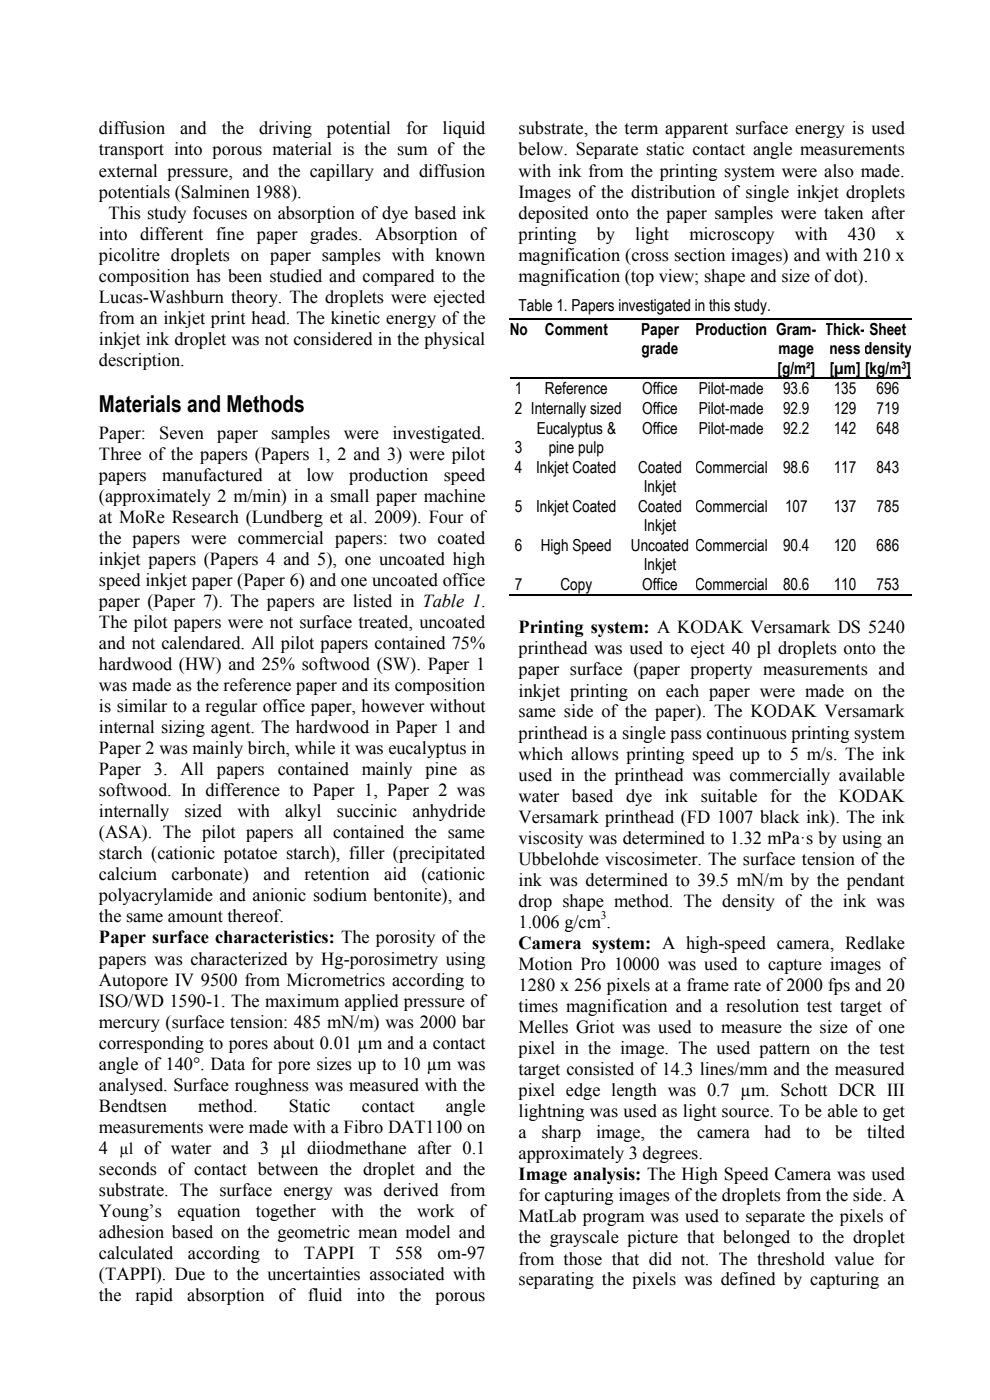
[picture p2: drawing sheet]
<svg xmlns="http://www.w3.org/2000/svg" width="210mm" height="297mm" viewBox="0 0 210 297" stroke-linecap="round" stroke-linejoin="round" font-family="sans-serif">
<defs><g id="words">
<text font-size="5" x="21" y="87.4">Materials and Methods</text>
<g font-size="3.9">
<text x="21" y="28.5">diffusion</text>
<text x="38.3" y="28.5">and</text>
<text x="47.1" y="28.5">the</text>
<text x="55" y="28.5">driving</text>
<text x="69.3" y="28.5">potential</text>
<text x="86.2" y="28.5">for</text>
<text x="93.9" y="28.5">liquid</text>
<text x="110" y="28.5">substrate, the term apparent surface energy is used</text>
<text x="21" y="33">transport into porous material is the sum of the</text>
<text x="110" y="33">below. Separate static contact angle measurements</text>
<text x="21" y="37.5">external pressure, and the capillary and diffusion</text>
<text x="21" y="41.9">potentials (Salminen 1988).</text>
<text x="110" y="37.5">with ink from the printing system were also made.</text>
<text x="110" y="41.9">Images of the distribution of single inkjet droplets</text>
<text x="23" y="46.4">This study focuses on absorption of dye based ink</text>
<text x="110" y="46.4">deposited onto the paper samples were taken after</text>
<text x="21" y="50.8">into different fine paper grades. Absorption of</text>
<text x="110" y="50.8">printing</text>
<text x="126.6" y="50.8">by</text>
<text x="134.8" y="50.8">light</text>
<text x="146.3" y="50.8">microscopy</text>
<text x="168.6" y="50.8">with</text>
<text x="179.9" y="50.8">430</text>
<text x="190" y="50.8">x</text>
<text x="21" y="55.3">picolitre droplets on paper samples with known</text>
<text x="21" y="59.8">composition has been studied and compared to the</text>
<text x="110" y="55.3">magnification (cross section images) and with 210 x</text>
<text x="110" y="59.8">magnification (top view; shape and size of dot).</text>
<text x="21" y="64.2">Lucas-Washburn theory. The droplets were ejected</text>
<text x="21" y="68.7">from an inkjet print head. The kinetic energy of the</text>
<text x="21" y="73.2">inkjet ink droplet was not considered in the physical</text>
<text x="21" y="77.6">description.</text>
<text x="21" y="93.1">Paper:</text>
<text x="33.8" y="93.1">Seven</text>
<text x="46.1" y="93.1">paper</text>
<text x="57.6" y="93.1">samples</text>
<text x="72.9" y="93.1">were</text>
<text x="83.3" y="93.1">investigated.</text>
<text x="21" y="97.5">Three of the papers (Papers 1, 2 and 3) were pilot</text>
<text x="21" y="102">papers</text>
<text x="34.4" y="102">manufactured</text>
<text x="59" y="102">at</text>
<text x="65" y="102">low</text>
<text x="74.1" y="102">production</text>
<text x="94.2" y="102">speed</text>
<text x="21" y="106.4">(approximately 2 m/min) in a small paper machine</text>
<text x="21" y="110.9">at MoRe Research (Lundberg et al. 2009). Four of</text>
<text x="21" y="115.4">the papers were commercial papers: two coated</text>
<text x="21" y="119.8">inkjet papers (Papers 4 and 5), one uncoated high</text>
<text x="21" y="124.3">speed inkjet paper (Paper 6) and one uncoated office</text>
<text x="21" y="128.8">paper (Paper 7). The papers are listed in Table 1.</text>
<text x="21" y="133.2">The pilot papers were not surface treated, uncoated</text>
<text x="21" y="137.7">and not calendared. All pilot papers contained 75%</text>
<text x="110" y="134.3">Printing system: A KODAK Versamark DS 5240</text>
<text x="21" y="142.1">hardwood (HW) and 25% softwood (SW). Paper 1</text>
<text x="110" y="138.8">printhead was used to eject 40 pl droplets onto the</text>
<text x="110" y="143.3">paper surface (paper property measurements and</text>
<text x="21" y="146.6">was made as the reference paper and its composition</text>
<text x="110" y="147.8">inkjet printing on each paper were made on the</text>
<text x="21" y="151.1">is similar to a regular office paper, however without</text>
<text x="21" y="155.5">internal sizing agent. The hardwood in Paper 1 and</text>
<text x="110" y="152.2">same side of the paper). The KODAK Versamark</text>
<text x="21" y="160">Paper 2 was mainly birch, while it was eucalyptus in</text>
<text x="110" y="156.7">printhead is a single pass continuous printing system</text>
<text x="110" y="161.1">which allows printing speed up to 5 m/s. The ink</text>
<text x="21" y="164.4">Paper</text>
<text x="32.6" y="164.4">3.</text>
<text x="38.3" y="164.4">All</text>
<text x="46" y="164.4">papers</text>
<text x="58.9" y="164.4">contained</text>
<text x="76.8" y="164.4">mainly pine</text>
<text x="99.7" y="164.4">as</text>
<text x="110" y="165.6">used in the printhead was commercially available</text>
<text x="21" y="168.9">softwood. In difference to Paper 1, Paper 2 was</text>
<text x="21" y="173.4">internally</text>
<text x="39.1" y="173.4">sized</text>
<text x="50.4" y="173.4">with</text>
<text x="60.5" y="173.4">alkyl</text>
<text x="71.5" y="173.4">succinic</text>
<text x="87.5" y="173.4">anhydride</text>
<text x="110" y="170.1">water based dye ink suitable for the KODAK</text>
<text x="21" y="177.8">(ASA). The pilot papers all contained the same</text>
<text x="110" y="174.5">Versamark printhead (FD 1007 black ink). The ink</text>
<text x="110" y="179">viscosity was determined to 1.32 mPa·s by using an</text>
<text x="21" y="182.3">starch (cationic potatoe starch), filler (precipitated</text>
<text x="110" y="183.5">Ubbelohde viscosimeter. The surface tension of the</text>
<text x="21" y="186.8">calcium</text>
<text x="21" y="191.2">polyacrylamide and anionic sodium bentonite), and</text>
<text x="36.4" y="186.8">carbonate)</text>
<text x="55.9" y="186.8">and</text>
<text x="64.6" y="186.8">retention</text>
<text x="81.5" y="186.8">aid</text>
<text x="89.4" y="186.8">(cationic</text>
<text x="110" y="187.9">ink was determined to 39.5 mN/m by the pendant</text>
<text x="21" y="195.7">the same amount thereof.</text>
<text x="110" y="192.4">drop shape method. The density of the ink was</text>
<text x="110" y="196.8">1.006 g/cm .</text>
<text x="21" y="200.1">Paper surface characteristics: The porosity of the</text>
<text x="110" y="201.3">Camera system: A high-speed camera, Redlake</text>
<text x="21" y="204.6">papers was characterized by Hg-porosimetry using</text>
<text x="21" y="209.1">Autopore IV 9500 from Micrometrics according to</text>
<text x="110" y="205.8">Motion Pro 10000 was used to capture images of</text>
<text x="21" y="213.6">ISO/WD 1590-1. The maximum applied pressure of</text>
<text x="110" y="210.2">1280 x 256 pixels at a frame rate of 2000 fps and 20</text>
<text x="110" y="214.7">times magnification and a resolution test target of</text>
<text x="21" y="218">mercury (surface tension: 485 mN/m) was 2000 bar</text>
<text x="110" y="219.2">Melles Griot was used to measure the size of one</text>
<text x="21" y="222.5">corresponding to pores about 0.01 µm and a contact</text>
<text x="21" y="226.9">angle of 140°. Data for pore sizes up to 10 µm was</text>
<text x="110" y="223.6">pixel in the image. The used pattern on the test</text>
<text x="21" y="231.4">analysed. Surface roughness was measured with the</text>
<text x="110" y="228.1">target consisted of 14.3 lines/mm and the measured</text>
<text x="110" y="232.5">pixel edge length was 0.7 µm. Schott DCR III</text>
<text x="21" y="235.9">Bendtsen</text>
<text x="42.1" y="235.9">method.</text>
<text x="61.3" y="235.9">Static</text>
<text x="76.8" y="235.9">contact</text>
<text x="94.6" y="235.9">angle</text>
<text x="110" y="237">lightning was used as light source. To be able to get</text>
<text x="21" y="240.3">measurements were made with a Fibro DAT1100 on</text>
<text x="21" y="244.8">4 µl of water and 3 µl diiodmethane after 0.1</text>
<text x="110" y="241.5">a</text>
<text x="110" y="245.9">approximately 3 degrees.</text>
<text x="114.9" y="241.5">sharp</text>
<text x="126.5" y="241.5">image,</text>
<text x="140" y="241.5">the</text>
<text x="147.9" y="241.5">camera</text>
<text x="162.2" y="241.5">had</text>
<text x="171" y="241.5">to</text>
<text x="177.1" y="241.5">be</text>
<text x="183.9" y="241.5">tilted</text>
<text x="21" y="249.3">seconds of contact between the droplet and the</text>
<text x="110" y="250.4">Image analysis: The High Speed Camera was used</text>
<text x="21" y="253.7">substrate. The surface energy was derived from</text>
<text x="110" y="254.9">for capturing images of the droplets from the side. A</text>
<text x="21" y="258.2">Young’s</text>
<text x="21" y="262.6">adhesion based on the geometric mean model and</text>
<text x="37.7" y="258.2">equation</text>
<text x="54.3" y="258.2">together</text>
<text x="70.3" y="258.2">with</text>
<text x="80.5" y="258.2">the</text>
<text x="88.5" y="258.2">work</text>
<text x="99.7" y="258.2">of</text>
<text x="110" y="259.3">MatLab program was used to separate the pixels of</text>
<text x="110" y="263.8">the grayscale picture that belonged to the droplet</text>
<text x="21" y="267.1">calculated</text>
<text x="39.9" y="267.1">according</text>
<text x="58.3" y="267.1">to</text>
<text x="64.4" y="267.1">TAPPI</text>
<text x="78.3" y="267.1">T</text>
<text x="83.8" y="267.1">558</text>
<text x="92.8" y="267.1">om-97</text>
<text x="110" y="268.3">from those that did not. The threshold value for</text>
<text x="21" y="271.6">(TAPPI). Due to the uncertainties associated with</text>
<text x="110" y="272.7">separating the pixels was defined by capturing an</text>
<text x="21" y="276">the</text>
<text x="28.7" y="276">rapid</text>
<text x="39.7" y="276">absorption</text>
<text x="59.1" y="276">of fluid</text>
<text x="75.6" y="276">into</text>
<text x="84.7" y="276">the</text>
<text x="92.4" y="276">porous</text>
</g>
<g font-size="3.5">
<text x="108.1" y="71.2">No</text>
<text x="110" y="66">Table 1. Papers investigated in this study.</text>
<text x="115.6" y="71.2">Comment</text>
<text x="136" y="71.2">Paper</text>
<text x="147.5" y="71.2">Production</text>
<text x="164.7" y="71.2">Gram-</text>
<text x="175" y="71.2">Thick-</text>
<text x="184.4" y="71.2">Sheet</text>
<text x="136.1" y="75.2">grade</text>
<text x="165.1" y="75.2">mage</text>
<text x="176" y="75.2">ness</text>
<text x="183.3" y="75.2">density</text>
<text x="109.2" y="83.7">1</text>
<text x="115.6" y="83.7">Reference</text>
<text x="136.3" y="83.7">Office</text>
<text x="148.2" y="83.7">Pilot-made</text>
<text x="164.9" y="79.3">[g/m²]</text>
<text x="166.1" y="83.7">93.6</text>
<text x="176" y="79.3">[µm]</text>
<text x="176.9" y="83.7">135</text>
<text x="183.5" y="79.3">[kg/m ]</text>
<text x="186" y="83.7">696</text>
<text x="109.2" y="87.9">2</text>
<text x="112.6" y="87.9">Internally sized</text>
<text x="136.3" y="87.9">Office</text>
<text x="148.2" y="87.9">Pilot-made</text>
<text x="166.1" y="87.9">92.9</text>
<text x="176.9" y="87.9">129</text>
<text x="186" y="87.9">719</text>
<text x="113.9" y="92.1">Eucalyptus &amp;</text>
<text x="136.3" y="92.1">Office</text>
<text x="148.2" y="92.1">Pilot-made</text>
<text x="166.1" y="92.1">92.2</text>
<text x="176.9" y="92.1">142</text>
<text x="186" y="92.1">648</text>
<text x="109.2" y="96.2">3</text>
<text x="109.2" y="100.4">4</text>
<text x="113.7" y="100.4">Inkjet Coated</text>
<text x="116.4" y="96.2">pine pulp</text>
<text x="135.4" y="100.4">Coated</text>
<text x="147.5" y="100.4">Commercial</text>
<text x="166.1" y="100.4">98.6</text>
<text x="176.9" y="100.4">117</text>
<text x="186" y="100.4">843</text>
<text x="136.6" y="104.5">Inkjet</text>
<text x="109.2" y="108.6">5</text>
<text x="113.7" y="108.6">Inkjet Coated</text>
<text x="135.4" y="108.6">Coated</text>
<text x="136.6" y="112.7">Inkjet</text>
<text x="147.5" y="108.6">Commercial</text>
<text x="166.5" y="108.6">107</text>
<text x="176.9" y="108.6">137</text>
<text x="186" y="108.6">785</text>
<text x="109.2" y="116.9">6</text>
<text x="114.7" y="116.9">High Speed</text>
<text x="133.8" y="116.9">Uncoated</text>
<text x="147.5" y="116.9">Commercial</text>
<text x="166.1" y="116.9">90.4</text>
<text x="176.9" y="116.9">120</text>
<text x="186" y="116.9">686</text>
<text x="109.2" y="125.2">7</text>
<text x="118.9" y="125.2">Copy</text>
<text x="136.3" y="125.2">Office</text>
<text x="136.6" y="121">Inkjet</text>
<text x="147.5" y="125.2">Commercial</text>
<text x="166.1" y="125.2">80.6</text>
<text x="176.9" y="125.2">110</text>
<text x="186" y="125.2">753</text>
</g>
<text font-size="2.5" x="127.4" y="195.1">3</text>
<text font-size="2.3" x="191.3" y="78.4">3</text>
</g></defs>
<path d="M108 67.7h4M112.3 67.7h20.1M132.8 67.7h14.6M147.8 67.7h14.9M163.1 67.7h11.9M175.3 67.7h8M183.7 67.7h9.6" fill="none" stroke="#000" stroke-width=".34"/>
<g fill="#000">
<path d="M112 67.6h.3v.3h-.3z" fill-rule="evenodd"/>
<path d="M132.4 67.6h.4v.3h-.4z" fill-rule="evenodd"/>
<path d="M147.4 67.6h.4v.3h-.4z" fill-rule="evenodd"/>
<path d="M162.7 67.6h.4v.3h-.4z" fill-rule="evenodd"/>
<path d="M175 67.6h.3v.3h-.3z" fill-rule="evenodd"/>
<path d="M183.3 67.6h.4v.3h-.4z" fill-rule="evenodd"/>
<path d="M193.3 67.6h.2v.3h-.2z" fill-rule="evenodd"/>
</g>
<g fill="#fff">
<path d="M108 67.9h.2v12.2h-.2z" fill-rule="evenodd"/>
<path d="M112 67.9h.1v12.2h-.1z" fill-rule="evenodd"/>
<path d="M132.4 67.9h.2v12.2h-.2z" fill-rule="evenodd"/>
<path d="M147.4 67.9h.2v12.2h-.2z" fill-rule="evenodd"/>
<path d="M162.7 67.9h.2v12.2h-.2z" fill-rule="evenodd"/>
<path d="M175 67.9h.1v12.2h-.1z" fill-rule="evenodd"/>
<path d="M183.3 67.9h.2v12.2h-.2z" fill-rule="evenodd"/>
<path d="M193.3 67.9h.2v12.2h-.2z" fill-rule="evenodd"/>
<path d="M108 80.1h.2v.3h-.2z" fill-rule="evenodd"/>
</g>
<path d="M108.2 80.3h3.8M112.3 80.3h20.1M132.8 80.3h14.6M147.8 80.3h14.9M163.1 80.3h11.9M175.3 80.3h8M183.7 80.3h9.6" fill="none" stroke="#000" stroke-width=".34"/>
<g fill="#000">
<path d="M112 80.1h.3v.3h-.3z" fill-rule="evenodd"/>
<path d="M132.4 80.1h.4v.3h-.4z" fill-rule="evenodd"/>
<path d="M147.4 80.1h.4v.3h-.4z" fill-rule="evenodd"/>
<path d="M162.7 80.1h.4v.3h-.4z" fill-rule="evenodd"/>
<path d="M175 80.1h.3v.3h-.3z" fill-rule="evenodd"/>
<path d="M183.3 80.1h.4v.3h-.4z" fill-rule="evenodd"/>
</g>
<g fill="#fff">
<path d="M193.3 80.1h.2v.3h-.2z" fill-rule="evenodd"/>
<path d="M108 80.4h.2v4.1h-.2z" fill-rule="evenodd"/>
<path d="M112 80.4h.1v4.1h-.1z" fill-rule="evenodd"/>
<path d="M132.4 80.4h.2v4.1h-.2z" fill-rule="evenodd"/>
<path d="M147.4 80.4h.2v4.1h-.2z" fill-rule="evenodd"/>
<path d="M162.7 80.4h.2v4.1h-.2z" fill-rule="evenodd"/>
<path d="M175 80.4h.1v4.1h-.1z" fill-rule="evenodd"/>
<path d="M183.3 80.4h.2v4.1h-.2z" fill-rule="evenodd"/>
<path d="M193.3 80.4h.2v4.1h-.2z" fill-rule="evenodd"/>
<path d="M108.2 84.7h1.8v4h-1.8z" fill-rule="evenodd"/>
<path d="M110.1 84.7h1.9v4h-1.9z" fill-rule="evenodd"/>
<path d="M110 84.7h.1v4h-.1z" fill-rule="evenodd"/>
<path d="M112.1 84.7h1.8v4h-1.8z" fill-rule="evenodd"/>
<path d="M130.6 84.7h1.8v4h-1.8z" fill-rule="evenodd"/>
<path d="M113.9 84.7h16.7v4h-16.7z" fill-rule="evenodd"/>
<path d="M132.6 84.7h1.8v4h-1.8z" fill-rule="evenodd"/>
<path d="M145.7 84.7h1.8v4h-1.8z" fill-rule="evenodd"/>
<path d="M134.4 84.7h11.3v4h-11.3z" fill-rule="evenodd"/>
<path d="M147.6 84.7h1.9v4h-1.9z" fill-rule="evenodd"/>
<path d="M160.9 84.7h1.8v4h-1.8z" fill-rule="evenodd"/>
<path d="M149.5 84.7h11.4v4h-11.4z" fill-rule="evenodd"/>
<path d="M162.9 84.7h1.8v4h-1.8z" fill-rule="evenodd"/>
<path d="M173.2 84.7h1.8v4h-1.8z" fill-rule="evenodd"/>
<path d="M164.7 84.7h8.5v4h-8.5z" fill-rule="evenodd"/>
<path d="M175.2 84.7h1.8v4h-1.8z" fill-rule="evenodd"/>
<path d="M181.5 84.7h1.8v4h-1.8z" fill-rule="evenodd"/>
<path d="M177 84.7h4.5v4h-4.5z" fill-rule="evenodd"/>
<path d="M183.5 84.7h1.8v4h-1.8z" fill-rule="evenodd"/>
<path d="M191.5 84.7h1.8v4h-1.8z" fill-rule="evenodd"/>
<path d="M185.3 84.7h6.2v4h-6.2z" fill-rule="evenodd"/>
<path d="M108 84.5h.2v.2h-.2z" fill-rule="evenodd"/>
<path d="M108.2 84.5h3.8v.2h-3.8z" fill-rule="evenodd"/>
<path d="M112 84.5h.1v.2h-.1z" fill-rule="evenodd"/>
<path d="M112.1 84.5h20.3v.2h-20.3z" fill-rule="evenodd"/>
<path d="M132.4 84.5h.2v.2h-.2z" fill-rule="evenodd"/>
<path d="M132.6 84.5h14.8v.2h-14.8z" fill-rule="evenodd"/>
<path d="M147.4 84.5h.2v.2h-.2z" fill-rule="evenodd"/>
<path d="M147.6 84.5h15.1v.2h-15.1z" fill-rule="evenodd"/>
<path d="M162.7 84.5h.2v.2h-.2z" fill-rule="evenodd"/>
<path d="M162.9 84.5h12.1v.2h-12.1z" fill-rule="evenodd"/>
<path d="M175 84.5h.1v.2h-.1z" fill-rule="evenodd"/>
<path d="M175.1 84.5h8.2v.2h-8.2z" fill-rule="evenodd"/>
<path d="M183.3 84.5h.2v.2h-.2z" fill-rule="evenodd"/>
<path d="M183.5 84.5h9.8v.2h-9.8z" fill-rule="evenodd"/>
<path d="M193.3 84.5h.2v.2h-.2z" fill-rule="evenodd"/>
<path d="M108 84.7h.2v4h-.2z" fill-rule="evenodd"/>
<path d="M112 84.7h.1v4h-.1z" fill-rule="evenodd"/>
<path d="M132.4 84.7h.2v4h-.2z" fill-rule="evenodd"/>
<path d="M147.4 84.7h.2v4h-.2z" fill-rule="evenodd"/>
<path d="M162.7 84.7h.2v4h-.2z" fill-rule="evenodd"/>
<path d="M175 84.7h.1v4h-.1z" fill-rule="evenodd"/>
<path d="M183.3 84.7h.2v4h-.2z" fill-rule="evenodd"/>
<path d="M193.3 84.7h.2v4h-.2z" fill-rule="evenodd"/>
<path d="M108.2 88.9h3.8v4h-3.8z" fill-rule="evenodd"/>
<path d="M108.2 92.9h1.8v4.1h-1.8z" fill-rule="evenodd"/>
<path d="M110.1 92.9h1.9v4.1h-1.9z" fill-rule="evenodd"/>
<path d="M110 92.9h.1v4.1h-.1z" fill-rule="evenodd"/>
<path d="M112.1 88.9h1.8v8.1h-1.8z" fill-rule="evenodd"/>
<path d="M130.6 88.9h1.8v8.1h-1.8z" fill-rule="evenodd"/>
<path d="M113.9 88.9h16.7v4h-16.7z" fill-rule="evenodd"/>
<path d="M113.9 92.9h16.7v4.1h-16.7z" fill-rule="evenodd"/>
<path d="M132.6 88.9h1.8v4h-1.8z" fill-rule="evenodd"/>
<path d="M145.7 88.9h1.8v4h-1.8z" fill-rule="evenodd"/>
<path d="M132.6 92.9h14.9v4.1h-14.9z" fill-rule="evenodd"/>
<path d="M134.4 88.9h11.3v4h-11.3z" fill-rule="evenodd"/>
<path d="M147.6 88.9h1.9v4h-1.9z" fill-rule="evenodd"/>
<path d="M160.9 88.9h1.8v4h-1.8z" fill-rule="evenodd"/>
<path d="M147.6 92.9h15.1v4.1h-15.1z" fill-rule="evenodd"/>
<path d="M149.5 88.9h11.4v4h-11.4z" fill-rule="evenodd"/>
<path d="M162.9 88.9h1.8v4h-1.8z" fill-rule="evenodd"/>
<path d="M173.2 88.9h1.8v4h-1.8z" fill-rule="evenodd"/>
<path d="M162.9 92.9h12.1v4.1h-12.1z" fill-rule="evenodd"/>
<path d="M164.7 88.9h8.5v4h-8.5z" fill-rule="evenodd"/>
<path d="M175.2 88.9h1.8v4h-1.8z" fill-rule="evenodd"/>
<path d="M181.5 88.9h1.8v4h-1.8z" fill-rule="evenodd"/>
<path d="M175.2 92.9h8.1v4.1h-8.1z" fill-rule="evenodd"/>
<path d="M177 88.9h4.5v4h-4.5z" fill-rule="evenodd"/>
<path d="M183.5 88.9h1.8v4h-1.8z" fill-rule="evenodd"/>
<path d="M191.5 88.9h1.8v4h-1.8z" fill-rule="evenodd"/>
<path d="M183.5 92.9h9.8v4.1h-9.8z" fill-rule="evenodd"/>
<path d="M185.3 88.9h6.2v4h-6.2z" fill-rule="evenodd"/>
<path d="M108 88.7h.2v.2h-.2z" fill-rule="evenodd"/>
<path d="M108.2 88.7h3.8v.2h-3.8z" fill-rule="evenodd"/>
<path d="M112 88.7h.1v.2h-.1z" fill-rule="evenodd"/>
<path d="M112.1 88.7h20.3v.2h-20.3z" fill-rule="evenodd"/>
<path d="M132.4 88.7h.2v.2h-.2z" fill-rule="evenodd"/>
<path d="M132.6 88.7h14.8v.2h-14.8z" fill-rule="evenodd"/>
<path d="M147.4 88.7h.2v.2h-.2z" fill-rule="evenodd"/>
<path d="M147.6 88.7h15.1v.2h-15.1z" fill-rule="evenodd"/>
<path d="M162.7 88.7h.2v.2h-.2z" fill-rule="evenodd"/>
<path d="M162.9 88.7h12.1v.2h-12.1z" fill-rule="evenodd"/>
<path d="M175 88.7h.1v.2h-.1z" fill-rule="evenodd"/>
<path d="M175.1 88.7h8.2v.2h-8.2z" fill-rule="evenodd"/>
<path d="M183.3 88.7h.2v.2h-.2z" fill-rule="evenodd"/>
<path d="M183.5 88.7h9.8v.2h-9.8z" fill-rule="evenodd"/>
<path d="M193.3 88.7h.2v.2h-.2z" fill-rule="evenodd"/>
<path d="M108 88.9h.2v8.1h-.2z" fill-rule="evenodd"/>
<path d="M112 88.9h.1v8.1h-.1z" fill-rule="evenodd"/>
<path d="M132.4 88.9h.2v8.1h-.2z" fill-rule="evenodd"/>
<path d="M147.4 88.9h.2v8.1h-.2z" fill-rule="evenodd"/>
<path d="M162.7 88.9h.2v8.1h-.2z" fill-rule="evenodd"/>
<path d="M175 88.9h.1v8.1h-.1z" fill-rule="evenodd"/>
<path d="M183.3 88.9h.2v8.1h-.2z" fill-rule="evenodd"/>
<path d="M193.3 88.9h.2v8.1h-.2z" fill-rule="evenodd"/>
<path d="M108.2 97.2h1.8v4h-1.8z" fill-rule="evenodd"/>
<path d="M110.1 97.2h1.9v4h-1.9z" fill-rule="evenodd"/>
<path d="M108.2 101.2h3.8v4.1h-3.8z" fill-rule="evenodd"/>
<path d="M110 97.2h.1v4h-.1z" fill-rule="evenodd"/>
<path d="M112.1 97.2h1.8v4h-1.8z" fill-rule="evenodd"/>
<path d="M130.6 97.2h1.8v4h-1.8z" fill-rule="evenodd"/>
<path d="M112.1 101.2h20.3v4.1h-20.3z" fill-rule="evenodd"/>
<path d="M113.9 97.2h16.7v4h-16.7z" fill-rule="evenodd"/>
<path d="M132.6 97.2h1.8v8.1h-1.8z" fill-rule="evenodd"/>
<path d="M145.7 97.2h1.8v8.1h-1.8z" fill-rule="evenodd"/>
<path d="M134.4 97.2h11.3v4h-11.3z" fill-rule="evenodd"/>
<path d="M134.4 101.2h11.3v4.1h-11.3z" fill-rule="evenodd"/>
<path d="M147.6 97.2h1.9v4h-1.9z" fill-rule="evenodd"/>
<path d="M160.9 97.2h1.8v4h-1.8z" fill-rule="evenodd"/>
<path d="M147.6 101.2h15.1v4.1h-15.1z" fill-rule="evenodd"/>
<path d="M149.5 97.2h11.4v4h-11.4z" fill-rule="evenodd"/>
<path d="M162.9 97.2h1.8v4h-1.8z" fill-rule="evenodd"/>
<path d="M173.2 97.2h1.8v4h-1.8z" fill-rule="evenodd"/>
<path d="M162.9 101.2h12.1v4.1h-12.1z" fill-rule="evenodd"/>
<path d="M164.7 97.2h8.5v4h-8.5z" fill-rule="evenodd"/>
<path d="M175.2 97.2h1.8v4h-1.8z" fill-rule="evenodd"/>
<path d="M181.5 97.2h1.8v4h-1.8z" fill-rule="evenodd"/>
<path d="M175.2 101.2h8.1v4.1h-8.1z" fill-rule="evenodd"/>
<path d="M177 97.2h4.5v4h-4.5z" fill-rule="evenodd"/>
<path d="M183.5 97.2h1.8v4h-1.8z" fill-rule="evenodd"/>
<path d="M191.5 97.2h1.8v4h-1.8z" fill-rule="evenodd"/>
<path d="M183.5 101.2h9.8v4.1h-9.8z" fill-rule="evenodd"/>
<path d="M185.3 97.2h6.2v4h-6.2z" fill-rule="evenodd"/>
<path d="M108 97h.2v.2h-.2z" fill-rule="evenodd"/>
<path d="M108.2 97h3.8v.2h-3.8z" fill-rule="evenodd"/>
<path d="M112 97h.1v.2h-.1z" fill-rule="evenodd"/>
<path d="M112.1 97h20.3v.2h-20.3z" fill-rule="evenodd"/>
<path d="M132.4 97h.2v.2h-.2z" fill-rule="evenodd"/>
<path d="M132.6 97h14.8v.2h-14.8z" fill-rule="evenodd"/>
<path d="M147.4 97h.2v.2h-.2z" fill-rule="evenodd"/>
<path d="M147.6 97h15.1v.2h-15.1z" fill-rule="evenodd"/>
<path d="M162.7 97h.2v.2h-.2z" fill-rule="evenodd"/>
<path d="M162.9 97h12.1v.2h-12.1z" fill-rule="evenodd"/>
<path d="M175 97h.1v.2h-.1z" fill-rule="evenodd"/>
<path d="M175.1 97h8.2v.2h-8.2z" fill-rule="evenodd"/>
<path d="M183.3 97h.2v.2h-.2z" fill-rule="evenodd"/>
<path d="M183.5 97h9.8v.2h-9.8z" fill-rule="evenodd"/>
<path d="M193.3 97h.2v.2h-.2z" fill-rule="evenodd"/>
<path d="M108 97.2h.2v8.1h-.2z" fill-rule="evenodd"/>
<path d="M112 97.2h.1v8.1h-.1z" fill-rule="evenodd"/>
<path d="M132.4 97.2h.2v8.1h-.2z" fill-rule="evenodd"/>
<path d="M147.4 97.2h.2v8.1h-.2z" fill-rule="evenodd"/>
<path d="M162.7 97.2h.2v8.1h-.2z" fill-rule="evenodd"/>
<path d="M175 97.2h.1v8.1h-.1z" fill-rule="evenodd"/>
<path d="M183.3 97.2h.2v8.1h-.2z" fill-rule="evenodd"/>
<path d="M193.3 97.2h.2v8.1h-.2z" fill-rule="evenodd"/>
<path d="M108.2 105.4h1.8v4.1h-1.8z" fill-rule="evenodd"/>
<path d="M110.1 105.4h1.9v4.1h-1.9z" fill-rule="evenodd"/>
<path d="M108.2 109.5h3.8v4.1h-3.8z" fill-rule="evenodd"/>
<path d="M110 105.4h.1v4.1h-.1z" fill-rule="evenodd"/>
<path d="M112.1 105.4h1.8v4.1h-1.8z" fill-rule="evenodd"/>
<path d="M130.6 105.4h1.8v4.1h-1.8z" fill-rule="evenodd"/>
<path d="M112.1 109.5h20.3v4.1h-20.3z" fill-rule="evenodd"/>
<path d="M113.9 105.4h16.7v4.1h-16.7z" fill-rule="evenodd"/>
<path d="M132.6 105.4h1.8v8.2h-1.8z" fill-rule="evenodd"/>
<path d="M145.7 105.4h1.8v8.2h-1.8z" fill-rule="evenodd"/>
<path d="M134.4 105.4h11.3v4.1h-11.3z" fill-rule="evenodd"/>
<path d="M134.4 109.5h11.3v4.1h-11.3z" fill-rule="evenodd"/>
<path d="M147.6 105.4h1.9v4.1h-1.9z" fill-rule="evenodd"/>
<path d="M160.9 105.4h1.8v4.1h-1.8z" fill-rule="evenodd"/>
<path d="M147.6 109.5h15.1v4.1h-15.1z" fill-rule="evenodd"/>
<path d="M149.5 105.4h11.4v4.1h-11.4z" fill-rule="evenodd"/>
<path d="M162.9 105.4h1.8v4.1h-1.8z" fill-rule="evenodd"/>
<path d="M173.2 105.4h1.8v4.1h-1.8z" fill-rule="evenodd"/>
<path d="M162.9 109.5h12.1v4.1h-12.1z" fill-rule="evenodd"/>
<path d="M164.7 105.4h8.5v4.1h-8.5z" fill-rule="evenodd"/>
<path d="M175.2 105.4h1.8v4.1h-1.8z" fill-rule="evenodd"/>
<path d="M181.5 105.4h1.8v4.1h-1.8z" fill-rule="evenodd"/>
<path d="M175.2 109.5h8.1v4.1h-8.1z" fill-rule="evenodd"/>
<path d="M177 105.4h4.5v4.1h-4.5z" fill-rule="evenodd"/>
<path d="M183.5 105.4h1.8v4.1h-1.8z" fill-rule="evenodd"/>
<path d="M191.5 105.4h1.8v4.1h-1.8z" fill-rule="evenodd"/>
<path d="M183.5 109.5h9.8v4.1h-9.8z" fill-rule="evenodd"/>
<path d="M185.3 105.4h6.2v4.1h-6.2z" fill-rule="evenodd"/>
<path d="M108 105.3h.2v.1h-.2z" fill-rule="evenodd"/>
<path d="M108.2 105.3h3.8v.1h-3.8z" fill-rule="evenodd"/>
<path d="M112 105.3h.1v.1h-.1z" fill-rule="evenodd"/>
<path d="M112.1 105.3h20.3v.1h-20.3z" fill-rule="evenodd"/>
<path d="M132.4 105.3h.2v.1h-.2z" fill-rule="evenodd"/>
<path d="M132.6 105.3h14.8v.1h-14.8z" fill-rule="evenodd"/>
<path d="M147.4 105.3h.2v.1h-.2z" fill-rule="evenodd"/>
<path d="M147.6 105.3h15.1v.1h-15.1z" fill-rule="evenodd"/>
<path d="M162.7 105.3h.2v.1h-.2z" fill-rule="evenodd"/>
<path d="M162.9 105.3h12.1v.1h-12.1z" fill-rule="evenodd"/>
<path d="M175 105.3h.1v.1h-.1z" fill-rule="evenodd"/>
<path d="M175.1 105.3h8.2v.1h-8.2z" fill-rule="evenodd"/>
<path d="M183.3 105.3h.2v.1h-.2z" fill-rule="evenodd"/>
<path d="M183.5 105.3h9.8v.1h-9.8z" fill-rule="evenodd"/>
<path d="M193.3 105.3h.2v.1h-.2z" fill-rule="evenodd"/>
<path d="M108 105.4h.2v8.2h-.2z" fill-rule="evenodd"/>
<path d="M112 105.4h.1v8.2h-.1z" fill-rule="evenodd"/>
<path d="M132.4 105.4h.2v8.2h-.2z" fill-rule="evenodd"/>
<path d="M147.4 105.4h.2v8.2h-.2z" fill-rule="evenodd"/>
<path d="M162.7 105.4h.2v8.2h-.2z" fill-rule="evenodd"/>
<path d="M175 105.4h.1v8.2h-.1z" fill-rule="evenodd"/>
<path d="M183.3 105.4h.2v8.2h-.2z" fill-rule="evenodd"/>
<path d="M193.3 105.4h.2v8.2h-.2z" fill-rule="evenodd"/>
<path d="M108.2 113.7h1.8v4h-1.8z" fill-rule="evenodd"/>
<path d="M110.1 113.7h1.9v4h-1.9z" fill-rule="evenodd"/>
<path d="M108.2 117.7h3.8v4.1h-3.8z" fill-rule="evenodd"/>
<path d="M110 113.7h.1v4h-.1z" fill-rule="evenodd"/>
<path d="M112.1 113.7h1.8v4h-1.8z" fill-rule="evenodd"/>
<path d="M130.6 113.7h1.8v4h-1.8z" fill-rule="evenodd"/>
<path d="M112.1 117.7h20.3v4.1h-20.3z" fill-rule="evenodd"/>
<path d="M113.9 113.7h16.7v4h-16.7z" fill-rule="evenodd"/>
<path d="M132.6 113.7h1.8v8.1h-1.8z" fill-rule="evenodd"/>
<path d="M145.7 113.7h1.8v8.1h-1.8z" fill-rule="evenodd"/>
<path d="M134.4 113.7h11.3v4h-11.3z" fill-rule="evenodd"/>
<path d="M134.4 117.7h11.3v4.1h-11.3z" fill-rule="evenodd"/>
<path d="M147.6 113.7h1.9v4h-1.9z" fill-rule="evenodd"/>
<path d="M160.9 113.7h1.8v4h-1.8z" fill-rule="evenodd"/>
<path d="M147.6 117.7h15.1v4.1h-15.1z" fill-rule="evenodd"/>
<path d="M149.5 113.7h11.4v4h-11.4z" fill-rule="evenodd"/>
<path d="M162.9 113.7h1.8v4h-1.8z" fill-rule="evenodd"/>
<path d="M173.2 113.7h1.8v4h-1.8z" fill-rule="evenodd"/>
<path d="M162.9 117.7h12.1v4.1h-12.1z" fill-rule="evenodd"/>
<path d="M164.7 113.7h8.5v4h-8.5z" fill-rule="evenodd"/>
<path d="M175.2 113.7h1.8v4h-1.8z" fill-rule="evenodd"/>
<path d="M181.5 113.7h1.8v4h-1.8z" fill-rule="evenodd"/>
<path d="M175.2 117.7h8.1v4.1h-8.1z" fill-rule="evenodd"/>
<path d="M177 113.7h4.5v4h-4.5z" fill-rule="evenodd"/>
<path d="M183.5 113.7h1.8v4h-1.8z" fill-rule="evenodd"/>
<path d="M191.5 113.7h1.8v4h-1.8z" fill-rule="evenodd"/>
<path d="M183.5 117.7h9.8v4.1h-9.8z" fill-rule="evenodd"/>
<path d="M185.3 113.7h6.2v4h-6.2z" fill-rule="evenodd"/>
<path d="M108 113.6h.2v.1h-.2z" fill-rule="evenodd"/>
<path d="M108.2 113.6h3.8v.1h-3.8z" fill-rule="evenodd"/>
<path d="M112 113.6h.1v.1h-.1z" fill-rule="evenodd"/>
<path d="M112.1 113.6h20.3v.1h-20.3z" fill-rule="evenodd"/>
<path d="M132.4 113.6h.2v.1h-.2z" fill-rule="evenodd"/>
<path d="M132.6 113.6h14.8v.1h-14.8z" fill-rule="evenodd"/>
<path d="M147.4 113.6h.2v.1h-.2z" fill-rule="evenodd"/>
<path d="M147.6 113.6h15.1v.1h-15.1z" fill-rule="evenodd"/>
<path d="M162.7 113.6h.2v.1h-.2z" fill-rule="evenodd"/>
<path d="M162.9 113.6h12.1v.1h-12.1z" fill-rule="evenodd"/>
<path d="M175 113.6h.1v.1h-.1z" fill-rule="evenodd"/>
<path d="M175.1 113.6h8.2v.1h-8.2z" fill-rule="evenodd"/>
<path d="M183.3 113.6h.2v.1h-.2z" fill-rule="evenodd"/>
<path d="M183.5 113.6h9.8v.1h-9.8z" fill-rule="evenodd"/>
<path d="M193.3 113.6h.2v.1h-.2z" fill-rule="evenodd"/>
<path d="M108 113.7h.2v8.1h-.2z" fill-rule="evenodd"/>
<path d="M112 113.7h.1v8.1h-.1z" fill-rule="evenodd"/>
<path d="M132.4 113.7h.2v8.1h-.2z" fill-rule="evenodd"/>
<path d="M147.4 113.7h.2v8.1h-.2z" fill-rule="evenodd"/>
<path d="M162.7 113.7h.2v8.1h-.2z" fill-rule="evenodd"/>
<path d="M175 113.7h.1v8.1h-.1z" fill-rule="evenodd"/>
<path d="M183.3 113.7h.2v8.1h-.2z" fill-rule="evenodd"/>
<path d="M193.3 113.7h.2v8.1h-.2z" fill-rule="evenodd"/>
<path d="M108.2 122h1.8v4h-1.8z" fill-rule="evenodd"/>
<path d="M110.1 122h1.9v4h-1.9z" fill-rule="evenodd"/>
<path d="M110 122h.1v4h-.1z" fill-rule="evenodd"/>
<path d="M112.1 122h1.8v4h-1.8z" fill-rule="evenodd"/>
<path d="M130.6 122h1.8v4h-1.8z" fill-rule="evenodd"/>
<path d="M113.9 122h16.7v4h-16.7z" fill-rule="evenodd"/>
<path d="M132.6 122h1.8v4h-1.8z" fill-rule="evenodd"/>
<path d="M145.7 122h1.8v4h-1.8z" fill-rule="evenodd"/>
<path d="M134.4 122h11.3v4h-11.3z" fill-rule="evenodd"/>
<path d="M147.6 122h1.9v4h-1.9z" fill-rule="evenodd"/>
<path d="M160.9 122h1.8v4h-1.8z" fill-rule="evenodd"/>
<path d="M149.5 122h11.4v4h-11.4z" fill-rule="evenodd"/>
<path d="M162.9 122h1.8v4h-1.8z" fill-rule="evenodd"/>
<path d="M173.2 122h1.8v4h-1.8z" fill-rule="evenodd"/>
<path d="M164.7 122h8.5v4h-8.5z" fill-rule="evenodd"/>
<path d="M175.2 122h1.8v4h-1.8z" fill-rule="evenodd"/>
<path d="M181.5 122h1.8v4h-1.8z" fill-rule="evenodd"/>
<path d="M177 122h4.5v4h-4.5z" fill-rule="evenodd"/>
<path d="M183.5 122h1.8v4h-1.8z" fill-rule="evenodd"/>
<path d="M191.5 122h1.8v4h-1.8z" fill-rule="evenodd"/>
<path d="M185.3 122h6.2v4h-6.2z" fill-rule="evenodd"/>
<path d="M108 121.8h.2v.2h-.2z" fill-rule="evenodd"/>
<path d="M108.2 121.8h3.8v.2h-3.8z" fill-rule="evenodd"/>
<path d="M112 121.8h.1v.2h-.1z" fill-rule="evenodd"/>
<path d="M112.1 121.8h20.3v.2h-20.3z" fill-rule="evenodd"/>
<path d="M132.4 121.8h.2v.2h-.2z" fill-rule="evenodd"/>
<path d="M132.6 121.8h14.8v.2h-14.8z" fill-rule="evenodd"/>
<path d="M147.4 121.8h.2v.2h-.2z" fill-rule="evenodd"/>
<path d="M147.6 121.8h15.1v.2h-15.1z" fill-rule="evenodd"/>
<path d="M162.7 121.8h.2v.2h-.2z" fill-rule="evenodd"/>
<path d="M162.9 121.8h12.1v.2h-12.1z" fill-rule="evenodd"/>
<path d="M175 121.8h.1v.2h-.1z" fill-rule="evenodd"/>
<path d="M175.1 121.8h8.2v.2h-8.2z" fill-rule="evenodd"/>
<path d="M183.3 121.8h.2v.2h-.2z" fill-rule="evenodd"/>
<path d="M183.5 121.8h9.8v.2h-9.8z" fill-rule="evenodd"/>
<path d="M193.3 121.8h.2v.2h-.2z" fill-rule="evenodd"/>
<path d="M108 122h.2v4h-.2z" fill-rule="evenodd"/>
</g>
<path d="M108 126.2h4" fill="none" stroke="#000" stroke-width=".34"/>
<path d="M112 122h.1v4h-.1z" fill-rule="evenodd" fill="#fff"/>
<path d="M112 126h.3v.4h-.3z" fill-rule="evenodd" fill="#000"/>
<path d="M112.3 126.2h20.1" fill="none" stroke="#000" stroke-width=".34"/>
<path d="M132.4 122h.2v4h-.2z" fill-rule="evenodd" fill="#fff"/>
<path d="M132.4 126h.4v.4h-.4z" fill-rule="evenodd" fill="#000"/>
<path d="M132.8 126.2h14.6" fill="none" stroke="#000" stroke-width=".34"/>
<path d="M147.4 122h.2v4h-.2z" fill-rule="evenodd" fill="#fff"/>
<path d="M147.4 126h.4v.4h-.4z" fill-rule="evenodd" fill="#000"/>
<path d="M147.8 126.2h14.9" fill="none" stroke="#000" stroke-width=".34"/>
<path d="M162.7 122h.2v4h-.2z" fill-rule="evenodd" fill="#fff"/>
<path d="M162.7 126h.4v.4h-.4z" fill-rule="evenodd" fill="#000"/>
<path d="M163.1 126.2h11.9" fill="none" stroke="#000" stroke-width=".34"/>
<path d="M175 122h.1v4h-.1z" fill-rule="evenodd" fill="#fff"/>
<path d="M175 126h.3v.4h-.3z" fill-rule="evenodd" fill="#000"/>
<path d="M175.3 126.2h8" fill="none" stroke="#000" stroke-width=".34"/>
<path d="M183.3 122h.2v4h-.2z" fill-rule="evenodd" fill="#fff"/>
<path d="M183.3 126h.4v.4h-.4z" fill-rule="evenodd" fill="#000"/>
<path d="M183.7 126.2h9.6" fill="none" stroke="#000" stroke-width=".34"/>
<path d="M193.3 122h.2v4h-.2z" fill-rule="evenodd" fill="#fff"/>
<path d="M193.3 126h.2v.4h-.2z" fill-rule="evenodd" fill="#000"/>
<use href="#words"/>
</svg>
